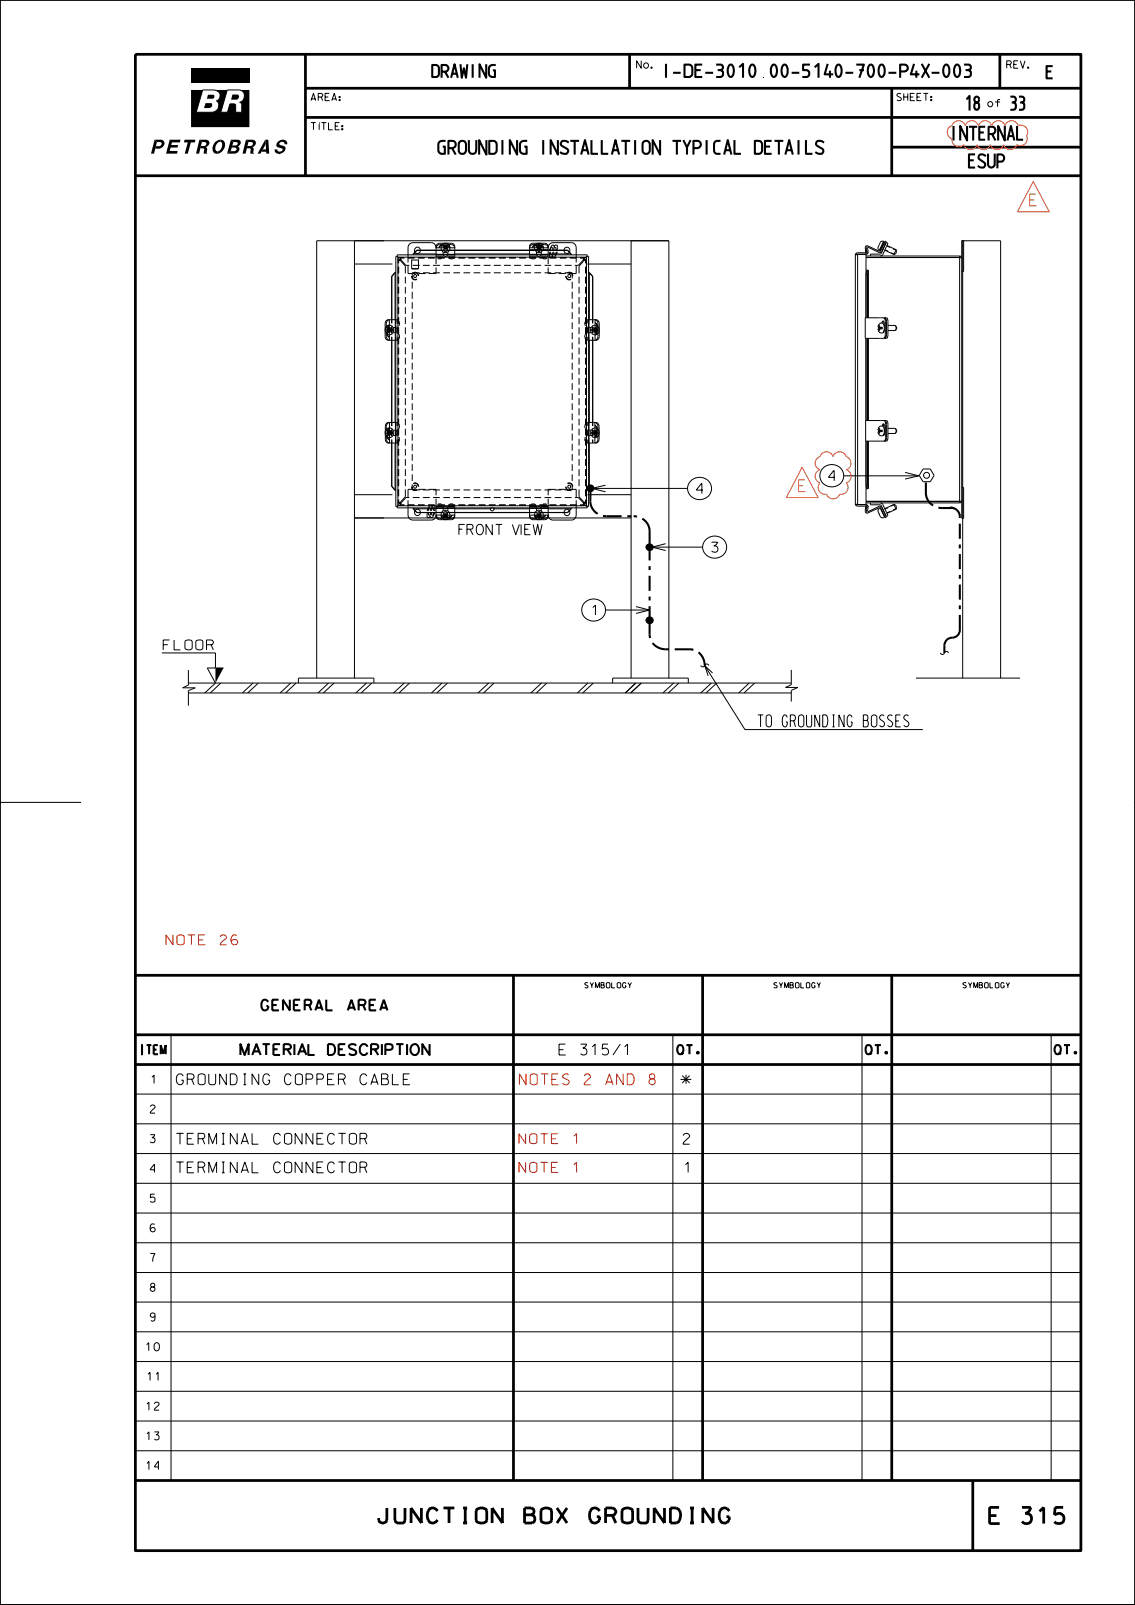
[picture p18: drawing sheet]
<svg xmlns="http://www.w3.org/2000/svg" width="210mm" height="297mm" viewBox="0 0 210 297" stroke-linecap="round" stroke-linejoin="round" font-family="sans-serif">
<defs><g id="words">
<text font-size="3" x="183.1" y="281.9">E 315</text>
<text font-size="2.8" x="70.1" y="281.8">JUNCTION BOX GROUNDING</text>
<g font-size="2.7">
<text x="178.6" y="20.4">18</text>
<text x="186.9" y="20.4">33</text>
<text x="81" y="28.6">GROUNDING INSTALLATION TYPICAL DETAILS</text>
<text x="175.8" y="26">INTERNAL</text>
<text x="179.2" y="31.1">ESUP</text>
</g>
<text font-size="2.6" x="122.5" y="14.4">I-DE-3010.00-5140-700-P4X-003</text>
<g font-size="2.5">
<text x="79.8" y="14.4">DRAWING</text>
<text x="193.5" y="14.6">E</text>
</g>
<g font-size="2.2" fill="#ff7f00">
<text x="190.5" y="38.1">E</text>
<text x="147.7" y="91">E</text>
</g>
<text font-size="2.2" x="140.2" y="134.5">TO GROUNDING BOSSES</text>
<g font-size="2">
<text x="48.4" y="187">GENERAL AREA</text>
<text x="44.5" y="195.2">MATERIAL DESCRIPTION</text>
<text x="103.4" y="195.2">E 315/1</text>
<text x="32.6" y="200.7">GROUNDING COPPER CABLE</text>
<text x="126.1" y="200.7">*</text>
<text x="32.6" y="211.7">TERMINAL CONNECTOR</text>
<text x="126.4" y="211.7">2</text>
<text x="32.6" y="217">TERMINAL CONNECTOR</text>
</g>
<text font-size="2" fill="#f00" x="96.1" y="200.7">NOTES 2 AND 8</text>
<g font-size="1.9">
<text x="153.3" y="89">4</text>
<text x="128.9" y="91.3">4</text>
<text x="84.9" y="98.9">FRONT VIEW</text>
<text x="131.7" y="102.2">3</text>
<text x="109.5" y="113.8">1</text>
<text x="30.2" y="120.3">FLOOR</text>
<text x="126.7" y="216.9">1</text>
</g>
<g font-size="1.9" fill="#f00">
<text x="30.7" y="174.8">NOTE 26</text>
<text x="96" y="211.6">NOTE 1</text>
<text x="96" y="216.9">NOTE 1</text>
</g>
<g font-size="1.7">
<text x="25.8" y="195.1">ITEM</text>
<text x="125.3" y="195.1">QT.</text>
<text x="160.1" y="195.1">QT.</text>
<text x="195.1" y="195.1">QT.</text>
</g>
<g font-size="1.5">
<text x="28" y="200.5">1</text>
<text x="27.8" y="206">2</text>
<text x="27.8" y="211.5">3</text>
<text x="27.8" y="217">4</text>
<text x="27.8" y="228">6</text>
<text x="27.8" y="222.5">5</text>
<text x="27.8" y="233.5">7</text>
<text x="27.8" y="239">8</text>
<text x="27.8" y="244.5">9</text>
<text x="27" y="250">10</text>
<text x="27.3" y="255.5">11</text>
<text x="27.1" y="261">12</text>
<text x="27.1" y="266.5">13</text>
<text x="27.1" y="271.9">14</text>
</g>
<g font-size="1.3">
<text x="117.8" y="12.6">No.</text>
<text x="186.3" y="12.6">REV.</text>
<text x="57.5" y="18.6">AREA:</text>
<text x="165.9" y="18.6">SHEET:</text>
<text x="182.8" y="19.8">of</text>
<text x="57.5" y="24">TÍTLE:</text>
</g>
<g font-size="1">
<text x="108.2" y="182.8">SYMBOLOGY</text>
<text x="143.2" y="182.8">SYMBOLOGY</text>
<text x="178.2" y="182.8">SYMBOLOGY</text>
</g>
</g></defs>
<g fill="none" stroke="#000" stroke-width=".19">
<path d="M0 0h210v297h-210zM0 0h210v296.9h-210zM37.5 16.6h2.1a1.04 1.04 0 0 1 1.1 .9 1.04 1.04 0 0 1-.7 1.2 1.2 1.2 0 0 1 .4 1.3 1.2 1.2 0 0 1-1.2 .8h-2.9zM39.6 16.6h.1M43.4 19.2h.1M43.6 19.5h.1M44.3 16.6h.1M44.3 16.6a1.19 1.19 0 0 1 .9 1.2 1.19 1.19 0 0 1-.9 1.1l.4 .4M44.3 16.6h-2.2l-1.2 4.2h1.2l.4-1.6 1 .1 .1 1.5h1.1v-1.5M44.7 19.3h.1M39.2 20.8h.1M65.6 44.6v80.9"/>
<path d="M65.6 48.9h7M72 59.2v3.8M72.1 59.2a.67 .67 0 0 0-.6 .7v.8M72.5 51.1h.1M72.5 51.1v8.7M73 50.5l-.5 .6M73 50.5h.1M73.1 50.5v8.7M73.1 50.5l-.6 .6M73.1 50.4l-.1 .1M73.1 59.2v3.8M73.2 50.3l-.1 .2"/>
<path d="M73.2 50.3h.1M73.4 47.4l.2 .2M73.5 47.3l.1 .3M73.5 47.4h-.3v46.3h.3M73.5 47.4v-.2h35.2v.2M73.5 59.2v.6M73.5 47.4l.1 .2M73.6 47.6h34.9M73.6 47.6h.1M73.6 47.6v46M73.7 47.7h1.1M73.8 48.1l.4 .2"/>
<path d="M73.8 59.2h-1.9a.68 .68 0 0 0-.6 .7v2.4a.67 .67 0 0 0 .6 .7h1.9M73.8 48h.3M73.8 59.5l.1 .5-.1 .3M73.8 48v.7M73.8 49.4v1.2M73.8 51.2v1.3M73.8 53.1v1.2M73.8 55v1.2M73.8 56.8v1.3M73.8 58.7v1.3M74 48.1l.2 .2M74 48l.2 .2z"/>
<path d="M74.1 48l.2 .2M74.1 48v-.2l.2 .4M74.2 48.3l.8 .9v1.4M74.3 48.2l.8 .9h.6M74.8 47.8h-.8v.3M75 51.2v1.3M75 53.1v1.2M75 55v1.2M75 56.8v1.3M75 58.7v1.3M75.5 47.8h1.2M75.5 47.7h1.2"/>
<path d="M75.5 49.2v1.4h1.3M76.2 51.1a.63 .63 0 0 0 .3 .6 .63 .63 0 0 0 .7 0M76.2 49.7h1.2M76.2 48.1v1.6M76.2 48.1h1.2M76.2 51.1a.59 .59 0 0 0 .3 .5 .59 .59 0 0 0 .6 0M76.2 48v.1M76.3 52.1v1.3M76.3 54v1.3M76.3 55.9v1.2M76.3 57.8v1.2M76.3 59.7v1.2"/>
<path d="M76.4 49.1h1.2M76.5 50.5a.64 .64 0 0 1 .9 .6M76.5 47h.1M76.5 47h4.2M76.5 47l-.1 .1M76.5 47l-.1 .2M76.5 50.5a.57 .57 0 0 1 .9 .6M77.1 46.4l-.6 .6M77.1 46.3l-.6 .7M77.1 46.3h5M77.1 46.4h5M77.1 46.3v.1"/>
<path d="M77.3 47.8h1.3M77.3 47.7h1.3M77.4 48v.1M77.4 48.1v1.6M77.5 50.6h1.2M77.6 50.5h-1.3v1M77.8 46.3h.1M78.2 49.1h1.3M78.2 50.5h1.3M79.2 47.8h1.2M79.2 47.7h1.2M80.1 49.1h1.3"/>
<path d="M80.1 50.5h1.3M80.7 49.5v1.1h-1.4M80.7 47.1h1.4M80.7 47.1h3.4M80.7 47.4h1.4M81 47.8h.1M81.1 47.8h1.2M81.1 47.7h1.2M81.5 45.4h1.2l.3 .1 .1 .4-.1-.3-.3-.1h-1.2l-.3 .4zM81.7 47.8l-.2 .1-.5-.1M82 46.6l.1 .7 .3 .2 .3-.2 .2-.7M82 45.7h.3"/>
<path d="M82 49.1h1.3M82 50.5h1.3M82.1 46.2l.3-.3 .4 .3M82.1 45.3h-.7a.66 .66 0 0 0-.7 .6M82.2 45.7v.1M82.2 45.8l.1 .1M82.2 45.5h-.2v.3h.3v-.3M82.2 45.5v.1M82.3 45h.2M82.3 45a.87 .87 0 0 0-.8 .9 .87 .87 0 0 0 .9 .9 .87 .87 0 0 0 .9-.9M82.3 45.9v.2M82.3 45v.6"/>
<path d="M82.3 45.9v.7M82.3 45.5h-.1M82.3 46.1h.1M82.3 45.6l-.1 .1M82.3 45.5h.1M82.3 46.6h.2M82.3 45.5h.2M82.3 45.6h.2M82.5 45.5v.3h.4v-.3h-.3M82.5 45.6l.1 .1M82.5 45.9v.2h-.2M82.5 45a.82 .82 0 0 1 .8 .9"/>
<path d="M82.5 45v.6M82.5 45.9v.7M82.5 45.5h.1M82.6 45.8a.36 .36 0 0 1 0 .6 .36 .36 0 0 1-.5-.3M82.6 45.5v.1M82.6 45.8v.1M82.7 45.7v.1M82.7 45.3h.8a.6 .6 0 0 1 .6 .6M82.7 47.1h1.4M82.7 46.3h16.7M82.7 46.4h16.7M82.7 47.4h1.4"/>
<path d="M82.9 45.7h-.4M82.9 47.8h1.3M82.9 47.7h1.3M83.1 47.8l.3 .1 .5-.1M83.3 45.8v.1M83.9 49.1h1.2M83.9 50.5h1.2M84.1 45.9h-3.4a.91 .91 0 0 0-.9-1h-3.4a.91 .91 0 0 0-.9 1v2.7M84.1 47.8v-2.2a.63 .63 0 0 0-.6-.6h-2.1a.66 .66 0 0 0-.7 .6v3.3M84.1 47h13.9M84.8 47.8h1.3M84.8 47.7h1.3"/>
<path d="M85.8 49.1h1.2M85.8 50.5h1.2M86.7 47.8h1.2M86.7 47.7h1.2M87.6 49.1h1.3M87.6 50.5h1.3M88.6 47.8h1.2M88.6 47.7h1.2M89.5 49.1h1.3M89.5 50.5h1.3M90.5 47.8h1.2M90.5 47.7h1.2"/>
<path d="M91.4 49.1h1.2M91.4 50.5h1.2M92.3 47.8h1.3M92.3 47.7h1.3M93.2 49.1h1.3M93.2 50.5h1.3M94.2 47.8h1.2M94.2 47.7h1.2M95.1 49.1h1.3M95.1 50.5h1.3M96.1 47.8h1.2M96.1 47.7h1.2"/>
<path d="M97 49.1h1.2M97 50.5h1.2M97.9 47.8h1.3M97.9 47.7h1.3M98 45.9h3.4a.91 .91 0 0 1 .9-1h3.5a.91 .91 0 0 1 .8 1v2.7M98 47.8v-2.2a.66 .66 0 0 1 .6-.6h2.2a.63 .63 0 0 1 .6 .6v3.3M98 47.1h1.4M98 46.2h3.4M98 47.1h3.4M98 47.4h1.4M98.9 49.1h1.2M98.9 50.5h1.2"/>
<path d="M99 45.4l-.4 .2-.1 .3 .3-.4h1.2l.3 .1 .1 .3M99 45.4h.1M99 45.4h1l.3 .1 .2 .4M99 47.8l-.2 .1-.5-.1M99.3 46.6l.1 .7 .3 .2 .3-.2 .2-.7M99.3 45.7h.3M99.3 46.2l.4-.3 .4 .3M99.4 45.3h-.8a.66 .66 0 0 0-.6 .6M99.4 45.7v.1M99.5 45.8l.1 .1M99.6 45.3l-.3 .2M99.6 45a.87 .87 0 0 0-.8 .9 .87 .87 0 0 0 .9 .9 .87 .87 0 0 0 .8-.9"/>
<path d="M99.6 45l-.1 .6v-.1M99.6 45.9v.7M99.6 45.9v.2M99.6 45h.1M99.6 45.5h-.1M99.6 46.1h.1M99.6 45h.2M99.6 45.6l-.1 .1M99.6 45.5h.1M99.6 45v.8h-.3v-.3h.2M99.6 45.5h.2M99.6 46.1h.2"/>
<path d="M99.6 45.6h.2M99.8 45v.8h.4v-.3h-.3M99.8 45.9v.7h-.2M99.8 45.9h.1M99.8 45h.1M99.8 47.8h1.3M99.8 47.7h1.3M99.8 45.6l.1 .1M99.8 45.3l.3 .2M99.8 45a.82 .82 0 0 1 .7 .9M99.8 45.5h.1M99.9 45.8a.36 .36 0 0 1 0 .6 .36 .36 0 0 1-.6-.3"/>
<path d="M99.9 45.8l-.1 .1M99.9 45.5v.1h-.1M100 45.7v.1M100 45.3h.8a.6 .6 0 0 1 .6 .6M100 47.1h1.4M100 46.3h5M100 46.4h5M100 47.4h1.4M100.2 45.7h-.4M100.4 47.8h.1M100.4 47.8l.5 .1 .2-.1M100.5 45.8v.1"/>
<path d="M100.8 49.1h1.2M100.8 50.5h1.2M101.2 47.8h.1M101.4 47h4.2M101.4 49.5v1.1h1.4M101.7 47.8h1.2M101.7 47.7h1.2M101.7 46.7h.2v.4h.4v-.4h.2v.4h.4v-.4h.2l-.4 .9h-.5v-.4l-.1 .4h-.4zM102.1 45.4h.4v.3l.2-.3h.4v.8h-.2v-.4h-.4v.4h-.2v-.4h-.4v.4h-.2zM102.6 49.1h1.3M102.6 50.5h1.3M103.4 50.6h1.3"/>
<path d="M103.6 47.8h1.2M103.6 47.7h1.2M104.5 49.1h1.3M104.5 50.5h1.4v1M104.7 51.1a.63 .63 0 0 0 .3 .6 .63 .63 0 0 0 .7 0M104.7 51.1a.59 .59 0 0 0 .3 .5 .59 .59 0 0 0 .6 0M105 50.5a.65 .65 0 0 1 1 .6M105 50.5a.58 .58 0 0 1 .9 .6M105 46.3v.1M105 46.4l.6 .6M105 46.3l.6 .7M105.4 47.8h1.3"/>
<path d="M105.4 47.7h1.3M105.6 47h.1M105.6 47l.2 .2M105.9 52.1v1.3M105.9 54v1.3M105.9 55.9v1.2M105.9 57.8v1.2M105.9 59.7v1.2M106.6 49.2v1.4h-1.3M107.1 51.2v1.3M107.1 53.1v1.2M107.1 55v1.2"/>
<path d="M107.1 56.8v1.3M107.1 58.7v1.3M107.3 47.8h.8v.3M107.3 47.7h1.1v1M107.9 48.2l-.9 .9h-.6M108 48.3l-.9 .9v1.4M108.1 48l-.1-.2-.1 .4M108.1 48l-.2 .2M108.1 48l.2 .1M108.1 48l-.1 .2zM108.1 48.1l-.1 .2M108.3 59.2h2a.68 .68 0 0 1 .6 .7v2.4a.67 .67 0 0 1-.6 .7h-2"/>
<path d="M108.3 48.1l-.3 .2M108.3 59.5l-.1 .5 .2 .3M108.3 48v.7M108.3 49.4v1.2M108.3 51.2v1.3M108.3 53.1v1.2M108.3 55v1.2M108.3 56.8v1.3M108.3 58.7v1.3M108.3 59.5h.1M108.4 49.4v1.2M108.4 51.2v1.3"/>
<path d="M108.4 53.1v1.2M108.4 55v1.2M108.4 56.8v1.3M108.4 58.7v1.3M108.5 47.6v46M108.7 47.3l-.2 .3M108.7 47.4h.2v46.3h-.2M108.7 59.2v.6M108.7 47.4l-.2 .2M108.7 48.9h8.1M108.9 50.3l.1 .2M109 59.2v3.8"/>
<path d="M109 50.4l.1 .1M109 50.5h.1M109 50.5l.6 .6M109 50.5v8.7M109.1 50.5l.6 .6M109.6 51.1v8.7M109.6 51.1h.1M109.7 51.1v8.7M110.1 59.8l.4 .2v.3v1.1l-.1 .3-.3 .2 .2-.2a2.3 2.3 0 0 0 0-1.8zM116.8 44.6v80.9M158.3 47.2h.1M158.3 47.2v46"/>
<path d="M158.3 47v.2M158.3 47l.2 .1M158.7 47.1v46.3M158.7 47.1h.1M160.1 58.8h3.9l.2 .1 .1 .6v2.4l-.1 .6-.2 .1h-3.9zM160.2 46.8h-1.5l-.4 .2M160.2 47.7h17.4M160.2 47.4h17.4M160.2 50l.4 .1M160.2 46.8v12M160.3 46.7l.2 .2M160.3 50l.1 .1"/>
<path d="M160.3 46.7l-.1 .1M160.4 46.6l-.1 .1M160.4 50.1l-.2 .7h.3M160.4 50.1h.2M160.5 50.8v8M160.5 46.9l-.3 .2h-1.9v.1M160.6 50.1v8.7M160.6 50.1l-.1 .7M160.6 46.6l-.1-.7-.3 .1 .2 .6M160.6 46.6h-.2M160.6 46.6l-.1 .3M160.7 50.1v8.7"/>
<path d="M161 47.4v-.4h2l1-2.1 .3 .1-1 2.1-.4 .3M162.6 46.2h.1M162.6 46.2l.1 .1M162.6 45.4h.1M162.7 59.9l.6-.1 .3 .4-.1 1.1-.2 .3h-.5l-.2-.3-.1-.4 .8-.1v-.2h-.8zM162.7 46.3l.1 .1M162.7 45.2h.1M162.7 45.2l-.3 .7 .1 .3M163.1 46h.1M163.1 45.9l.1 .1M163.2 59.8l.2-.4a1.02 1.02 0 0 1 .2 1M163.3 44.6a.57 .57 0 0 0-.6 .6"/>
<path d="M163.3 44.6l.2 .1M163.3 44.6h.1M163.3 46.1h.1M163.4 46v.1M163.4 45.2l.1 .1M163.5 58.8l.1 .1 .2 .6v2.4v.4l-.3 .3M163.5 45.3l-.6 1.2-2.4-1a.33 .33 0 0 0-.4 .3l.1 .9h.2M163.5 45.3l.3-.7 .2 .1-.9 1.9-.3 .2-2.3-1.1h-.2v.3M163.5 59.4l-.1 .5M163.5 45.3l.3 .1M163.5 45.2h.1M163.5 44.7h.1"/>
<path d="M163.5 44.7l-.8 1.6M163.6 44.7l-.8 1.7M163.7 58.8l.1 .1 .2 .6v2.4v.4l-.3 .3 .2-.3 .1-.4v-2.4l-.1-.3zM163.7 46.3l1.7 .8M163.7 46.2l.6 .3M163.7 45.3h.1M164.1 45.5l.6 .3M164.1 45.4l1.7 .8M164.9 46.8l.6 .3M165.2 46.1l.6 .2M165.8 46.2l.1 .3-.2 .5-.3 .1M165.8 46.2l-.4 .9"/>
<path d="M171.5 47.7h.1M172.8 47.7h.1M177.6 47.4v45.7M177.6 47.4l.3 .2v.2l-.3-.1M177.6 47.7h.1M177.9 45.5h.4M177.9 50.2h.4v-5.7h-.4v51.4h.4v-5.7h-.4M71.3 60.9a.81 .81 0 0 1 1.2-.6l.3 .6a.93 .93 0 0 1-.7 1.1M71.3 60.9h.5M71.3 79.9h.5M71.3 60.9v.3M71.3 61.2a.9 .9 0 0 0 .7 .8"/>
<path d="M71.3 79.9v.3M71.3 61.2h.5M71.3 79.9a.8 .8 0 0 1 1.2-.6l.3 .6a.93 .93 0 0 1-.7 1.1M71.5 61.4v.9a.67 .67 0 0 0 .6 .7M71.5 79.8v-.9a.67 .67 0 0 1 .6-.7v3.8a.67 .67 0 0 1-.6-.7v-.9M71.7 61.8v-1l.1-.4 .2-.1-.3 .1a2.01 2.01 0 0 0 .1 1.9l.2 .1-.3-.5M71.7 61.2l.1 .1M71.8 61.2h.1M71.8 61.2h.2M71.8 61.3h.1M71.8 60.9h-.1M71.8 79.9h-.1"/>
<path d="M71.8 61.2l.1 .1M71.8 61.3v.3h.2M71.8 60.9h.1M71.8 79.9v-.3h.2v.4h-.2M71.8 79.9h.1M71.8 61v.2M71.9 60.9l-.1 .1M71.9 79.9l-.1 .1M71.9 60.6v.3M71.9 61.3v.3M71.9 79.6v.3M71.9 61.2l.1 .1"/>
<path d="M72 60.6h-.2v.3M72 60.8l-.1 .2M72 61h-.2v.2M72 79.8l-.1 .2M72.1 80h.1M72.1 60.9l-.1-.1a.39 .39 0 0 1 .6 .1 .39 .39 0 0 1-.3 .6M72.1 60.9h.6M72.1 61.2h.6M72.1 61.2l-.1 .1M72.1 60.9l.1 .1v.2M72.1 79.9h.6M72.1 79.9l-.1-.1a.39 .39 0 0 1 .6 .2 .39 .39 0 0 1-.3 .5"/>
<path d="M72.2 61.2h.1M72.2 61.2h-.1M72.4 60.7l-.3 .4 .3 .4M72.4 79.7l-.3 .4v.3l.3 .1M72.5 60.4v1.3M72.5 62.3v16.5M72.5 79.5v1.2M72.7 61v.2M72.7 80v.2M72.7 60.6l.7 .1 .1 .4-.1 .3-.7 .2M72.7 79.6l.7 .2 .1 .3-.1 .3-.7 .2M73.1 63v15.2"/>
<path d="M73.2 78.2v3.8M73.5 60.4v1.3M73.5 62.3v.7M73.5 78.2v.6M73.5 79.5v1.2M73.8 78.2h-1.9a.66 .66 0 0 0-.6 .7v2.4a.65 .65 0 0 0 .6 .7h1.9M73.8 60.6v1.3l.1 .3-.1 .5M73.8 78.5l.1 .5-.1 .3M73.8 62.4v1.3M73.8 64.3v1.3M73.8 66.2v1.2M73.8 68.1v1.2"/>
<path d="M73.8 70v1.2M73.8 71.8v1.3M73.8 73.7v1.3M73.8 75.6v1.2M73.8 77.5v1.2M73.8 79.3v1.3M75 60.6v1.2M75 62.4v1.3M75 64.3v1.3M75 66.2v1.2M75 68.1v1.2M75 70v1.2"/>
<path d="M75 71.8v1.3M75 73.7v1.3M75 75.6v1.2M75 77.5v1.2M75 79.3v1.3M76.3 61.5v1.3M76.3 63.4v1.2M76.3 65.3v1.2M76.3 67.1v1.3M76.3 69v1.3M76.3 70.9v1.2M76.3 72.8v1.2"/>
<path d="M76.3 74.6v1.3M76.3 76.5v1.2M76.3 78.4v1.3M105.9 61.5v1.3M105.9 63.4v1.2M105.9 65.3v1.2M105.9 67.1v1.3M105.9 69v1.3M105.9 70.9v1.2M105.9 72.8v1.2M105.9 74.6v1.3M105.9 76.5v1.2"/>
<path d="M105.9 78.4v1.3M107.1 60.6v1.2M107.1 62.4v1.3M107.1 64.3v1.3M107.1 66.2v1.2M107.1 68.1v1.2M107.1 70v1.2M107.1 71.8v1.3M107.1 73.7v1.3M107.1 75.6v1.2M107.1 77.5v1.2M107.1 79.3v1.3"/>
<path d="M108.3 78.2h1.9a.68 .68 0 0 1 .6 .7v2.4a.67 .67 0 0 1-.6 .7h-1.9M108.3 60.6v1.3l-.1 .3 .1 .5M108.3 78.5l-.1 .3 .2 .5-.1 1.3M108.3 62.4v1.3M108.3 64.3v1.3M108.3 66.2v1.2M108.3 68.1v1.2M108.3 70v1.2M108.3 71.8v1.3M108.3 73.7v1.3M108.3 75.6v1.2M108.3 77.5v1.2"/>
<path d="M108.3 78.5h.1M108.4 60.6v1.2M108.4 62.4v1.3M108.4 64.3v1.3M108.4 66.2v1.2M108.4 68.1v1.2M108.4 70v1.2M108.4 71.8v1.3M108.4 73.7v1.3M108.4 75.6v1.2M108.4 77.5v1.2M108.4 79.3v1.3"/>
<path d="M108.7 60.4v1.3M108.7 62.3v.7M108.7 78.2v.6M108.7 79.5v1.2M109 78.2v3.8M109 63v15.2M109.4 60.6l-.7 .1-.1 .4 .1 .3 .7 .2M109.4 79.6l-.7 .2-.1 .3 .1 .3 .7 .2M109.4 61v.2M109.5 61.2h.6v.1M109.6 60.9v-.1a.29 .29 0 0 1 .5 0l.1 .4-.3 .3M109.6 79.9v-.1a.29 .29 0 0 1 .5 0l.1 .4-.3 .3"/>
<path d="M109.6 60.4v1.3M109.6 62.3v16.5M109.6 79.5v1.2M109.7 60.4v1.3M109.7 62.3v16.5M109.7 79.5v1.2M109.8 60.7l.3 .4-.3 .4M109.8 79.7l.3 .4-.1 .3-.2 .1M109.9 61h.1M109.9 80h.1M110.1 80h.1M110.1 62h.1"/>
<path d="M110.1 78.8h.2a1.92 1.92 0 0 1 0 1.9l-.2 .2 .2-.2a1.93 1.93 0 0 0-.1-1.8zM110.1 61h-.2v.2h.2M110.1 60.8h.1M110.1 79.8h.1M110.1 79.9v.1h-.6M110.1 60.9h-.6M110.1 61.3h.1M110.2 61.2v.4M110.2 60.6v.4M110.2 79.6v.4M110.2 60.9v.4M110.2 79.9v.4l-.7-.1"/>
<path d="M110.3 61.3h.1M110.3 60.9h.1M110.3 79.9h.1M110.3 61.2h.5M110.3 60.9v-.3h-.2v.4h.3M110.3 79.9v-.3h-.2v.4h.3M110.3 79.9l.1 .1M110.3 60.9h.5v.3M110.3 80h.5M110.4 61h.1M110.4 61v.2h-.3v.4h.2v-.3M110.4 61.2l-.1 .1"/>
<path d="M110.6 60.7v-.8a.7 .7 0 0 0-.5-.7v3.8a.68 .68 0 0 0 .5-.7v-.9M110.6 79.8v-.9a.68 .68 0 0 0-.5-.7v3.8a.68 .68 0 0 0 .5-.7v-.9M110.8 61.2a.8 .8 0 0 1-.7 .8M110.8 61a.8 .8 0 0 0-1-.7 .8 .8 0 0 0-.4 1.2l.2 .3 .5 .2M110.8 80a.8 .8 0 0 0-1-.7 .8 .8 0 0 0-.4 1.2l.2 .4 .5 .1a.83 .83 0 0 0 .7-.8M110.8 80v.2M160.2 77.8h3.8l.2 .1 .1 .7v2.3l-.1 .6-.2 .1h-3.8zM160.2 62.6v15.2M160.5 62.6v15.2M160.6 62.6v15.2M160.7 62.6v15.2M162.6 60.6v.2"/>
<path d="M162.6 79.7v.1M162.6 60.9h.1M162.6 79.9v.1M162.6 80h.1M162.6 60.5v.1M162.6 79.5v.1M162.6 60.9v.3h.1v-.3M162.6 80v.2h.1v-.2M162.6 60.5v-.3h.1v.3M162.6 60.5h.1M162.6 79.5h.1M162.7 79l.2-.2h.4l.2 .4 .1 .8-.3 .6h-.5l-.3-.3v-.4l.8-.1v-.2h-.8z"/>
<path d="M162.7 79.5v-.2h-.1v.2M162.7 60.5l.1 .1M162.7 79.5l.1 .1M162.8 60.9h-.1M162.8 79.9l-.1 .1M162.8 60.6h.1M162.8 79.7h.1M162.8 60.6h.3M162.8 79.7h.3M162.9 60.6h.1M162.9 60.8v.1M162.9 79.6v.1"/>
<path d="M162.9 79.8v.1M162.9 60.6v.2M162.9 79.7v.1M163 60.6h.1M163 60.8v.1M163 79.6v.1M163 79.8v.1M163.1 60.6h.1M163.1 79.7h.1M163.1 60.6v.2h-.3v-.2M163.1 79.7v.1h-.3v-.1M163.2 78.8l.2-.3 .1-.1 .2 .3a2.92 2.92 0 0 1-.2 1.8h-.1"/>
<path d="M163.5 77.8l.3 .4 .1 .4v2.3l-.2 .6-.2 .1M163.5 78.5l-.1 .4M163.6 61.2h.1M163.6 60.2h.1M163.6 61l-.2 .5M163.7 62.6h.1M163.8 77.8l.2 .4v.4v2.3v.4l-.2 .3M164.3 60.2h1.3l.2 .5-.2 .5h-1.3M164.3 79.3h1.3l.2 .4-.2 .5h-1.3M165.7 60.3l.2 .4-.2 .4M165.7 79.3l.2 .4-.2 .4M65.6 95.8h51.2"/>
<path d="M65.6 91.5h7M71.3 80.2a.9 .9 0 0 0 .7 .8M71.3 80.2h.5M71.7 80.2l.1 .1M71.7 80.9v-1.1l.1-.4 .3-.1-.3 .1a2.01 2.01 0 0 0 .1 1.9l.2 .1-.4-.5M71.8 80.2h.1M71.8 80.2h.2v.4h-.2v-.3M71.8 80.3h.1M71.8 80.2l.1 .4M71.8 80v.2M71.9 80.2v.2l.2-.2M72.1 80.2h.1"/>
<path d="M72.1 80h.1v.2M72.1 80.2h.6M72.2 80.2h.1M72.5 81.3v8.7M72.5 90h.1M72.5 90l.5 .7M72.5 90l.6 .7M73 90.7h.1M73.1 82v8.7M73.1 90.7l.1 .1M73.2 90.8h.1M73.5 93.7v.3h35.2v-.3"/>
<path d="M73.5 81.3v.7M73.6 93.6l-.1 .1M73.6 93.6h34.9M73.6 93.6h.1M73.6 93.6l-.2 .1M73.6 93.6l-.1 .2M73.7 93.5h1.1M73.8 93.1h.3M73.8 80.9l.1 .6-.1 .2M73.8 81.2v1.2M73.8 83.1v1.2M73.8 84.9v1.3"/>
<path d="M73.8 86.8v1.3M73.8 88.7v1.3M73.8 90.6v1.2M73.8 92.5v.6M74 93.1v.3h.8M74 93.1l.2-.1zM74.2 92.9l-.2 .2M74.2 92.9l-.4 .2M74.3 93l-.2 .1M74.3 93l-.2 .4v-.3M75 90.6v1.3l-.8 1M75 81.2v1.2"/>
<path d="M75 83.1v1.2M75 84.9v1.3M75 86.8v1.3M75 88.7v1.3M75.5 93.4h1.2M75.5 93.5h1.2M75.5 92.6v2.7a.91 .91 0 0 0 .9 .9h3.4a.91 .91 0 0 0 .9-.9 .66 .66 0 0 0 .7 .6h.7M75.7 92.1h-.6l-.8 .9M76.2 90.1a.63 .63 0 0 0 .3 .6 .63 .63 0 0 0 .7 0M76.2 90.1a.59 .59 0 0 0 .3 .5 .59 .59 0 0 0 .6 0M76.3 89.6v1.1h1.3M76.3 80.3v1.2"/>
<path d="M76.3 82.1v1.3M76.3 84v1.3M76.3 85.9v1.2M76.3 87.8v1.2M76.4 94l.1 .2M76.4 92.1h1.2M76.5 94.1v.1M76.5 89.5a.64 .64 0 0 1 .9 .6M76.5 94.2h.1M76.5 94.2h4.2M76.5 89.5a.57 .57 0 0 1 .9 .6M76.5 94.2l.6 .7"/>
<path d="M76.5 94.2l.6 .6M76.8 90.6h-1.3v1.4M77.1 94.8h5M77.1 94.9h5M77.1 94.8v.1M77.3 93.4h1.3M77.3 93.5h1.3M77.5 90.6h1.2M78.2 92.1h1.3M78.2 90.7h1.3M79 94.9h.3v.4h.3v-.4h.3v.4h.3v-.4h.3l-.5 .9h-.4v-.3l-.2 .3h-.4zM79.2 93.4h1.2"/>
<path d="M79.2 93.5h1.2M79.3 90.6h1.4v1M79.9 93.6v.3l.2-.3M80.1 92.1h1.3M80.1 90.7h1.3M80.5 93.6v.9h-.3v-.5h-.3v.5h-.3v-.5h-.3v.5h-.3l.5-.9M80.7 92.3v3.2a.67 .67 0 0 0 .7 .7h2.1a.64 .64 0 0 0 .6-.7v-2.1M80.7 93.7h1.4M80.7 95.3h3.4M80.7 94.1h3.4M81 93.4h.1M81.1 93.4h1.2"/>
<path d="M81.1 93.5h1.2M81.7 93.4h.1M81.7 93.4l-.3-.2-.4 .2M82 95.4v.2h.2M82 92.1h1.3M82 90.7h1.3M82.1 95l.3 .3 .4-.3M82.2 95.4v.1M82.2 95.5v.1M82.2 95.6l.1 .1M82.2 95.5l.1 .1M82.3 95.3l-.1 .1"/>
<path d="M82.3 96.2h.2M82.3 94.6v.7M82.3 95.6v.6M82.3 94.6h.2M82.3 95.4v.2h.2M82.3 95.5h.2M82.3 95.5h-.3M82.5 95.1h.1M82.5 95.6l.1-.1v.1M82.5 95.6h.1M82.5 95.5h.4M82.5 95.1h-.2v.2"/>
<path d="M82.5 95.1v.2M82.5 95.4v.2M82.5 94.6v.7M82.5 95.6v.6M82.5 95.3l.1 .1M82.6 94.8a.36 .36 0 0 1 0 .6 .36 .36 0 0 1-.5-.4M82.6 95.6l-.1 .1M82.7 95.4v.1M82.7 93.7h1.4M82.7 94.8h16.7M82.7 94.9h16.7M82.9 94.5l-.2-.7-.3-.1-.3 .1-.1 .7"/>
<path d="M82.9 95.4v.2h-.3M82.9 93.4h1.3M82.9 93.5h1.3M83.1 95.7h-.9l-.5-.4 .1 .3 .4 .2 1.2-.1 .2-.4-.5 .4M83.3 95.3v-.1a.83 .83 0 0 0-1.1-.8 .87 .87 0 0 0-.6 .9 .87 .87 0 0 0 .7 .9M83.3 95.3a.91 .91 0 0 1-.8 .9M83.9 93.4l-.3-.2h-.3l-.2 .2M83.9 92.1h1.2M83.9 90.7h1.2M84.1 95.3a.6 .6 0 0 1-.6 .6h-.8M84.1 94.2h6.6M84.8 93.4h1.3"/>
<path d="M84.8 93.5h1.3M85.8 92.1h1.2M85.8 90.7h1.2M86.7 93.4h1.2M86.7 93.5h1.2M87.6 92.1h1.3M87.6 90.7h1.3M88.6 93.4h1.2M88.6 93.5h1.2M89.5 92.1h1.3M89.5 90.7h1.3M90.5 93.4h1.2"/>
<path d="M90.5 93.5h1.2M90.7 94.2l.3-.2 .4 .2M90.7 94.2l.2 .3a.34 .34 0 0 0 .4 0 .34 .34 0 0 0 .1-.3M90.7 94.1v.1M90.7 94.2h.1M91.4 92.1h1.2M91.4 90.7h1.2M91.4 94.2h.1M91.4 94.2h6.6M92.3 93.4h1.3M92.3 93.5h1.3M93.2 92.1h1.3"/>
<path d="M93.2 90.7h1.3M94.2 93.4h1.2M94.2 93.5h1.2M95.1 92.1h1.3M95.1 90.7h1.3M96.1 93.4h1.2M96.1 93.5h1.2M97 92.1h1.2M97 90.7h1.2M97.9 93.4h1.3M97.9 93.5h1.3M98 93.7h1.4"/>
<path d="M98 94.1h3.4M98 95.3a.66 .66 0 0 0 .6 .6h.8M98 95.3h3.4M98.2 93.4h.1M98.9 92.1h1.2M98.9 90.7h1.2M99 95.3l.4 .4h1l.2-.1 .3-.3-.2 .4-1.3 .1-.3-.2zM99 93.4h.1M99 93.4l-.3-.2-.5 .2M99.3 95.4v.2h.2M99.3 95l.4 .3 .4-.3M99.4 95.4v.1"/>
<path d="M99.5 95.6l.1 .1M99.6 96.2h.2M99.6 94.6v.7M99.6 95.6v.6M99.6 95.3l-.1 .1M99.6 94.6h.2v.7M99.6 95.4v.2h.2M99.6 95.5h.2M99.6 95.5h-.3M99.6 95.6l-.1-.1v.1M99.8 95.1h.1M99.8 96.2h.1"/>
<path d="M99.8 95.6l.1-.1v.1M99.8 95.6h.1M99.8 93.4h1.3M99.8 93.5h1.3M99.8 95.4v.8M99.8 95.1h-.2v.2M99.8 95.5h.4M99.8 95.3h.1M99.8 95.3l.1 .1M99.9 94.8a.36 .36 0 0 1 0 .6 .36 .36 0 0 1-.6-.4M99.9 95.6l-.1 .1M100 95.4v.1"/>
<path d="M100 93.7h1.4M100 94.8h5M100 94.9h5M100.2 94.5l-.2-.7-.3-.1-.3 .1-.1 .7M100.2 95.4v.2h-.3M100.4 93.4h.1M100.5 95.3v-.1a.83 .83 0 0 0-1-.8 .87 .87 0 0 0-.6 .9 .87 .87 0 0 0 .7 .9M100.5 95.3a.91 .91 0 0 1-.7 .9M100.8 92.1h1.2M100.8 90.7h1.2M101.1 93.4l-.2-.2-.5 .2M101.1 93.4h.1"/>
<path d="M101.4 92.3v3.2a.64 .64 0 0 1-.6 .7h-2.2a.67 .67 0 0 1-.6-.7v-2.1M101.4 94.2h4.2M101.7 93.4h1.2M101.7 93.5h1.2M102.6 92.1h1.3M102.6 90.7h1.3M102.8 90.6h-1.4v1M103.4 90.6h1.3M103.6 93.4h1.2M103.6 93.5h1.2M104.5 92.1h1.3M104.6 94.4a.54 .54 0 0 1 .8 .2 .54 .54 0 0 1-.4 .7 .54 .54 0 0 1-.6-.4z"/>
<path d="M104.7 90.1a.63 .63 0 0 0 .3 .6 .63 .63 0 0 0 .7 0M104.7 90.1a.59 .59 0 0 0 .3 .5 .59 .59 0 0 0 .6 0M105 89.5a.65 .65 0 0 1 1 .6M105 89.5a.58 .58 0 0 1 .9 .6M105 94.8v.1M105.3 90.6h1.3v1.4M105.4 93.4h1.3M105.4 93.5h1.3M105.6 94.2h.1M105.6 94.2l-.6 .7M105.6 94.2l-.6 .6M105.7 94.1l-.1 .1"/>
<path d="M105.8 94l-.2 .2M105.9 89.6v1.1h-1.4M105.9 80.3v1.2M105.9 82.1v1.3M105.9 84v1.3M105.9 85.9v1.2M105.9 87.8v1.2M106.4 92.1h.6l.9 .9M106.6 92.6v2.7a.91 .91 0 0 1-.8 .9h-3.5a.91 .91 0 0 1-.9-.9 .6 .6 0 0 1-.6 .6h-.8M107.1 90.6v1.3l.9 1M107.1 81.2v1.2M107.1 83.1v1.2"/>
<path d="M107.1 84.9v1.3M107.1 86.8v1.3M107.1 88.7v1.3M107.9 93l.2 .1M107.9 93l.2 .4v-.3M108 93l.1 .1zM108 92.9l.1 .2M108 92.9l.3 .2M108.1 93.1v.3h-.8M108.3 81.7h.1M108.3 80.9l-.1 .3 .1 .5M108.3 93.1h-.2"/>
<path d="M108.3 81.2v1.2M108.3 83.1v1.2M108.3 84.9v1.3M108.3 86.8v1.3M108.3 88.7v1.3M108.3 90.6v1.2M108.3 92.5v.6M108.4 92.5v1h-1.1M108.4 81.2v1.2M108.4 83.1v1.2M108.4 84.9v1.3M108.4 86.8v1.3"/>
<path d="M108.4 88.7v1.3M108.4 90.6v1.2M108.5 93.6l.2 .2M108.5 93.6l.2 .1M108.5 93.6h.1M108.7 81.3v.7M108.7 91.5h8.1M109 90.7h.1M109 90.7l-.1 .1M109 82v8.7M109.1 90.2h.2v.3h-.2zM109.1 90.3h.2v.1h-.2z"/>
<path d="M109.2 89.7v1.3M109.4 80v.2M109.5 90.4h17.7M109.6 81.3v.7M109.6 90l-.6 .7M109.7 81.3v.7M110.1 80.2h.1M110.1 80h-.2v.2h.2M110.2 80.2v.4M110.3 80.3h.1M110.3 80.2h.5M110.4 80h.1"/>
<path d="M110.4 80v.2h-.3v.4h.2v-.3M110.4 80.2l-.1 .1M110.9 80.2h.1M112 89.8l-2.5 .6 2.5 .6M127.9 88.9a2.13 2.13 0 0 1 3.1 .1 2.13 2.13 0 0 1-.3 3.1 2.12 2.12 0 0 1-2.9-.3 2.12 2.12 0 0 1 .1-2.9zM130.7 99.8a2.13 2.13 0 0 1 3-.1 2.13 2.13 0 0 1 .1 3 2.19 2.19 0 0 1-2.7 .3 2.19 2.19 0 0 1-.9-2.5zM152.3 86.6a2.13 2.13 0 0 1 3.2 0 2.13 2.13 0 0 1-.4 3.2 2.13 2.13 0 0 1-2.8-.4 2.13 2.13 0 0 1 0-2.8zM156.1 88h13.9M158.3 93.2v.2h1.9l.3 .1M158.3 93.2h.1M158.3 93.2v.3M158.3 93.5l.4 .2h1.5"/>
<path d="M158.5 93.4l-.2 .1M158.7 93.4h.1M160.2 92.8h17.4M160.2 93.1h17.4M160.2 93.7h.1M160.2 93.7l.2 .1h-.2l-.1 .8a.33 .33 0 0 0 .4 .3l2.4-1 .6 1.3M160.2 81.6v12.1M160.3 94.5v.2l.2 .1 2.3-1.1 .3 .2 .9 1.8-.2 .1-.3-.6M160.3 93.7l.1 .1M160.4 90.3l-.1 .1M160.4 93.8l-.2 .7h.3l.1-.6M160.4 93.8l.2 .1"/>
<path d="M160.4 90.3h.2M160.5 89.7h-.3l.2 .6M160.5 89.7l.1 .6M160.5 81.6v8.1M160.5 93.5l.1 .4M160.5 93.5l-.2 .2M160.6 81.6v8.7M160.6 90.3l-.4 .1M160.7 81.6v8.7M162.5 94.7v.1M162.5 94.4v-.1v.5M162.5 94.7h.1"/>
<path d="M162.5 94.8l.4 .9 .4 .1M162.6 94.2h.1M162.6 94.2l.3-.1 .7 1.5v.1l-.3 .1M162.6 95h.1M162.9 95.5h.1M162.9 93.1l.4 .2 1 2.1-.3 .2-1-2.2h-2v-.3M163.1 94.4h.1M163.2 94.5h-.1M163.3 95.8h.1M163.4 94.3h-.1M163.4 94.4h.1M163.4 95.2h.1"/>
<path d="M163.5 80.4v.1zM163.5 95.3h.1M163.8 95.1h-.1M163.8 95.1l-.1 .1M164.3 93.9l-.6 .3M164.7 94.6l-.6 .3M165.4 93.3l.4 .9M165.4 93.3l-1.7 .9M165.4 93.3l.3 .1 .2 .5-.1 .3M165.5 93.4l-.6 .3M165.8 94.2l-1.7 .8M165.8 94.1l-.6 .3"/>
<path d="M167.5 87.4l2.5 .6-2.5 .6M170.8 86.8h1.3l.7 1.2-.7 1.1h-1.3l-.7-1.1zM177.6 92.8h.1M177.6 92.8l.3-.2v.3l-.3 .2M108.3 111.4a2.13 2.13 0 0 1 3-.1 2.13 2.13 0 0 1 .1 3 2.13 2.13 0 0 1-3 .2 2.13 2.13 0 0 1-.1-3.1zM112 112.9h8.2M117.7 112.3l2.5 .6-2.5 .6M120 114.6h.4v.3h-.4zM120 114.6h.3v.2h-.3zM120.1 114.6h.2v.2h-.2zM120.1 101.1h.2v.3h-.2zM120.1 114.7h.2v.2h-.2z"/>
<path d="M120.1 101.2l.1 .1zM120.1 114.7l.1 .2zM120.1 114.7l.1 .1zM120.2 100.6v1.3M120.2 114.2v1.2M120.6 101.2h9.4M123.2 100.6l-2.5 .6 2.5 .7M30 120.8h9.9v2.8M34.9 126.4h111.5M34.9 124v2.8l-1.1 .5h2.3l-1.2 .5v2.8M34.9 128.2h111.5M40.9 126.4l-2 1.8"/>
<path d="M41.3 123.6h-3l1.6 2.8-2 1.8M46.8 126.4l-2 1.8M47.8 126.4l-2 1.8M53.8 126.4l-2 1.8M54.8 126.4l-2 1.8M55.2 126.4v-.9h14v.9M58.6 125.5v-80.9h65.2v80.9M60.8 126.4l-2 1.8M61.8 126.4l-2 1.8M67.8 126.4l-2 1.8M68.8 126.4l-2 1.8M74.8 126.4l-2 1.8"/>
<path d="M75.8 126.4l-2 1.8M81.8 126.4l-2 1.8M82.8 126.4l-2 1.8M90.4 126.4l-2 1.8M91.4 126.4l-1.9 1.8M100.2 126.4l-2 1.8M101.2 126.4l-2 1.8M108.8 126.4l-2 1.8M109.8 126.4l-2 1.8M113.3 126.4v-.9h14.1v.9M117.6 126.4l-1.9 1.8M117.7 126.4l-2 1.8"/>
<path d="M118.7 126.4l-2 1.8M124.6 126.4l-1.9 1.8M125.6 126.4l-2 1.8M129.6 123.2l.4 .2 .4-.2M130.4 123.2l.4-.3 .4 .3M130.4 123.2l7.4 11.8h32.9M131.6 126.4l-2 1.8M131.8 124.5l-1.4-1.3 .6 1.9M132.6 126.4l-2 1.8M138.6 126.4l-1.9 1.8M139.6 126.4l-1.9 1.8M146.4 126.7l-1.1 .5h2.3l-1.2 .6"/>
<path d="M146.4 124v2.7M146.4 127.8v2M169.5 125.5h19.2M174 120.8l.2 .3a.67 .67 0 0 0 .8-.5h.3l.2 .2M178.1 125.5v-80.9h7v80.9M0 148.5h15M209.9 148.5h.1M31.6 191.5v82.5M124.5 191.5v82.5M159.5 191.5v82.5M194.5 191.5v82.5M25 219h175"/>
<path d="M25 213.5h175M25 202.5h175M25 208h175M25 235.5h175M25 230h175M25 224.5h175M25 257.5h175M25 252h175M25 246.4h175M25 240.9h175M25 263h175M25 268.5h175"/>
<circle cx="76.8" cy="51.1" r=".28"/>
<circle cx="77.2" cy="46.3" r=".57"/>
<circle cx="104.9" cy="46.3" r=".56"/>
<circle cx="105.3" cy="51.1" r=".28"/>
<circle cx="76.8" cy="90.1" r=".28"/>
<circle cx="77.2" cy="94.8" r=".57"/>
<circle cx="105.3" cy="90.1" r=".28"/>
<circle cx="109.2" cy="90.3" r=".29"/>
<circle cx="109.2" cy="90.4" r=".42"/>
<circle cx="109.2" cy="90.4" r=".24"/>
<circle cx="109.2" cy="90.3" r=".37"/>
<circle cx="109.2" cy="90.4" r=".5"/>
<circle cx="109.3" cy="90.4" r=".64"/>
<circle cx="109.3" cy="90.3" r=".56"/>
<circle cx="171.4" cy="88" r=".54"/>
<circle cx="120.2" cy="101.2" r=".29"/>
<circle cx="120.2" cy="114.7" r=".29"/>
<circle cx="120.2" cy="114.8" r=".29"/>
<circle cx="120.2" cy="114.8" r=".36"/>
<circle cx="120.2" cy="114.7" r=".39"/>
<circle cx="120.2" cy="101.3" r=".56"/>
<circle cx="120.2" cy="101.3" r=".35"/>
<circle cx="120.2" cy="101.3" r=".42"/>
<circle cx="120.2" cy="101.3" r=".49"/>
<circle cx="120.2" cy="114.8" r=".42"/>
<circle cx="120.2" cy="114.7" r=".24"/>
<circle cx="120.2" cy="101.3" r=".24"/>
<circle cx="120.2" cy="114.8" r=".55"/>
<circle cx="120.2" cy="114.8" r=".48"/>
<circle cx="120.2" cy="114.7" r=".34"/>
<circle cx="120.2" cy="114.7" r=".44"/>
<circle cx="120.2" cy="114.8" r=".65"/>
<circle cx="120.2" cy="101.3" r=".65"/>
</g>
<g fill="#000">
<path d="M35.3 12.7h10.8v2.6h-10.8zM39.9 123.6h1.4l-1.4 2.8z"/>
<path d="M38 19.1l1.1-.1a.53 .53 0 0 1 .1 .6 .53 .53 0 0 1-.5 .4h-1z" fill-rule="evenodd"/>
<path d="M38.5 17.5h.9a.39 .39 0 0 1 .3 .4 .39 .39 0 0 1-.3 .4h-1.1z" fill-rule="evenodd"/>
<path d="M43 17.5h1a.53 .53 0 0 1 .2 .6 .53 .53 0 0 1-.5 .3h-.9z" fill-rule="evenodd"/>
<path d="M28.6 25.9l.4 .4-.5 2.1h-.6z" fill-rule="evenodd"/>
<path d="M28.6 25.9h1.2a.73 .73 0 0 1 .7 .5 .73 .73 0 0 1-.4 .8 1.55 1.55 0 0 1-1.4 .3l.2-.4h.5a.43 .43 0 0 0 .5-.3 .43 .43 0 0 0-.2-.5h-.7z" fill-rule="evenodd"/>
<path d="M31.4 25.9h2l-.1 .4h-1.5l-.1 .5h1.2l-.1 .5h-1.2l-.2 .6h1.4v.5h-2.1z" fill-rule="evenodd"/>
<path d="M34.1 25.9h2.1l-.1 .4h-.8l-.6 2.1h-.5l.5-2.1h-.7z" fill-rule="evenodd"/>
<path d="M35.3 16.6h2.2l-1.2 4.2h2.9a1.2 1.2 0 0 0 1.2-.8 1.2 1.2 0 0 0-.4-1.3 1.04 1.04 0 0 0 .7-1.2 1.04 1.04 0 0 0-1.1-.9h2.5l-1.2 4.2h1.2l.4-1.6 1 .1 .1 1.5h1.1v-1.5l-.4-.4a1.19 1.19 0 0 0 .9-1.1 1.19 1.19 0 0 0-.9-1.2h1.8v6.9h-10.8z" fill-rule="evenodd"/>
<path d="M36.9 25.9l.5 .4-.6 2.1h-.5z" fill-rule="evenodd"/>
<path d="M36.9 25.9h1.2a.65 .65 0 0 1 .7 .5 .65 .65 0 0 1-.5 .7l-.2 .1a.73 .73 0 0 1 .1 1.1v.1h-.5v-.1a.6 .6 0 0 0-.2-.9h-.5l.2-.4h.5a.39 .39 0 0 0 .5-.2 .39 .39 0 0 0-.3-.5h-.5z" fill-rule="evenodd"/>
<path d="M38.2 28.4l.1 .1z" fill-rule="evenodd"/>
<path d="M39.9 26.2l.9-.3v.4a.85 .85 0 0 0-1 .9v.4l.4 .4 .1 .5a.96 .96 0 0 1-1-.6 .96 .96 0 0 1 .1-1z" fill-rule="evenodd"/>
<path d="M40.8 25.9a1.02 1.02 0 0 1 .9 .6 1.02 1.02 0 0 1-.3 1.1l-.6 .6-.5 .3-.1-.5a1.09 1.09 0 0 0 .6-1.8z" fill-rule="evenodd"/>
<path d="M42.7 25.9l.5 .4-.5 1.7-.7 .4z" fill-rule="evenodd"/>
<path d="M42.7 25.9h1.3a.58 .58 0 0 1 .6 .4 .58 .58 0 0 1-.4 .7l-.2 .1a.78 .78 0 0 1 .2 .9 .78 .78 0 0 1-.8 .4h-1.4l.7-.4h.7a.33 .33 0 0 0 .4-.3 .33 .33 0 0 0-.3-.4h-.6l.1-.4h.6a.33 .33 0 0 0 .4-.2 .33 .33 0 0 0-.3-.4h-.5z" fill-rule="evenodd"/>
<path d="M45.5 25.9l.5 .4-.6 2.1h-.5z" fill-rule="evenodd"/>
<path d="M45.5 25.9h1.2a.65 .65 0 0 1 .7 .5 .65 .65 0 0 1-.5 .7l-.2 .1a.76 .76 0 0 1 .1 1.1v.1h-.5v-.1a.62 .62 0 0 0-.2-.9h-.4l.1-.4h.5a.39 .39 0 0 0 .5-.2 .39 .39 0 0 0-.3-.5h-.5z" fill-rule="evenodd"/>
<path d="M46.8 28.4l.1 .1z" fill-rule="evenodd"/>
<path d="M49.1 25.9l.1 .8-1 1.7h-.5z" fill-rule="evenodd"/>
<path d="M49.1 25.9h.5l.2 2.5h-.5l-.1-.3h-.8l.2-.4h.6z" fill-rule="evenodd"/>
<path d="M51.5 26.2a.89 .89 0 0 1 1-.4 .89 .89 0 0 1 .6 .9h-.5a.44 .44 0 0 0-.4-.4 .44 .44 0 0 0-.4 .5l.2 .1a.69 .69 0 0 1 .8 .4 .69 .69 0 0 1-.3 .9 .89 .89 0 0 1-1.1 .3 .89 .89 0 0 1-.6-.9l.5 .1a.47 .47 0 0 0 .5 .3 .47 .47 0 0 0 .5-.4l-.4-.2a.66 .66 0 0 1-.8-.4 .66 .66 0 0 1 .4-.8z" fill-rule="evenodd"/>
<path d="M51.7 28.4l.1 .1z" fill-rule="evenodd"/>
<path d="M81.6 45.4l.2 .1z" fill-rule="evenodd"/>
<path d="M82.2 45.6l.1 .1z" fill-rule="evenodd"/>
<path d="M82.3 46.5l.1 .1z" fill-rule="evenodd"/>
<path d="M82.3 45.5l.1 .1-.1 .1z" fill-rule="evenodd"/>
<path d="M82.4 46.5l.2 .1z" fill-rule="evenodd"/>
<path d="M82.4 46h.2z" fill-rule="evenodd"/>
<path d="M82.4 46h.2z" fill-rule="evenodd"/>
<path d="M82.4 45.5l.2 .2z" fill-rule="evenodd"/>
<path d="M82.6 45.6l.1 .1h-.1z" fill-rule="evenodd"/>
<path d="M98.9 45.4l.1 .1z" fill-rule="evenodd"/>
<path d="M99.3 45.8l.1 .1z" fill-rule="evenodd"/>
<path d="M99.4 45.6l.2 .1z" fill-rule="evenodd"/>
<path d="M99.5 46.5l.1 .1z" fill-rule="evenodd"/>
<path d="M99.5 45.5l.2 .1-.1 .1z" fill-rule="evenodd"/>
<path d="M99.7 46.5l.1 .1z" fill-rule="evenodd"/>
<path d="M99.7 46h.1z" fill-rule="evenodd"/>
<path d="M99.7 46h.1z" fill-rule="evenodd"/>
<path d="M99.7 45.5l.1 .2z" fill-rule="evenodd"/>
<path d="M99.9 45.6l.1 .1z" fill-rule="evenodd"/>
<path d="M100 45.8l.2 .1z" fill-rule="evenodd"/>
<path d="M162.5 46.1l.1 .2z" fill-rule="evenodd"/>
<path d="M163.2 44.6l.1 .1z" fill-rule="evenodd"/>
<path d="M71.6 61.8l.2 .1h-.1z" fill-rule="evenodd"/>
<path d="M71.7 60.9l.2 .1-.1 .1z" fill-rule="evenodd"/>
<path d="M71.8 60.8l.1 .1z" fill-rule="evenodd"/>
<path d="M71.8 61.2l.1 .2z" fill-rule="evenodd"/>
<path d="M71.8 79.8l.2 .1h-.1z" fill-rule="evenodd"/>
<path d="M72.1 60.9l.1 .1z" fill-rule="evenodd"/>
<path d="M72.1 60.9l.1 .1z" fill-rule="evenodd"/>
<path d="M72.1 61.2l.1 .1z" fill-rule="evenodd"/>
<path d="M72.1 61.2l.1 .1z" fill-rule="evenodd"/>
<path d="M72.6 61.2h.2l-.1 .1z" fill-rule="evenodd"/>
<path d="M72.6 60.9l.2 .1z" fill-rule="evenodd"/>
<path d="M109.4 60.9l.1 .1z" fill-rule="evenodd"/>
<path d="M109.4 61.2l.1 .1z" fill-rule="evenodd"/>
<path d="M109.9 61.2l.1 .1z" fill-rule="evenodd"/>
<path d="M109.9 61.2l.1 .1z" fill-rule="evenodd"/>
<path d="M109.9 60.9l.1 .1z" fill-rule="evenodd"/>
<path d="M109.9 60.9l.1 .1z" fill-rule="evenodd"/>
<path d="M110.2 61.2l.1 .1-.1 .1z" fill-rule="evenodd"/>
<path d="M110.2 60.8l.1 .1h-.1z" fill-rule="evenodd"/>
<path d="M110.2 79.8l.1 .1h-.1z" fill-rule="evenodd"/>
<path d="M110.3 61.2h.1l-.1 .1z" fill-rule="evenodd"/>
<path d="M110.3 60.9l.1 .1z" fill-rule="evenodd"/>
<path d="M110.3 79.3l.2 .1z" fill-rule="evenodd"/>
<path d="M110.4 60.2l.1 .2z" fill-rule="evenodd"/>
<path d="M162.5 60.6l.1 .1z" fill-rule="evenodd"/>
<path d="M162.5 60.8l.1 .1z" fill-rule="evenodd"/>
<path d="M162.5 79.6l.1 .1z" fill-rule="evenodd"/>
<path d="M162.5 79.8l.1 .1z" fill-rule="evenodd"/>
<path d="M162.7 60.8l.2 .1z" fill-rule="evenodd"/>
<path d="M162.7 60.6l.2 .1z" fill-rule="evenodd"/>
<path d="M162.7 79.8h.2l-.1 .2z" fill-rule="evenodd"/>
<path d="M162.7 79.6l.2 .1z" fill-rule="evenodd"/>
<path d="M162.8 60.8l.1 .1z" fill-rule="evenodd"/>
<path d="M162.8 60.6l.1 .1z" fill-rule="evenodd"/>
<path d="M162.8 79.8l.1 .1z" fill-rule="evenodd"/>
<path d="M162.8 79.6l.1 .1z" fill-rule="evenodd"/>
<path d="M162.9 60.8l.2 .1z" fill-rule="evenodd"/>
<path d="M162.9 60.6h.2l-.1 .1z" fill-rule="evenodd"/>
<path d="M162.9 79.8l.2 .1z" fill-rule="evenodd"/>
<path d="M162.9 79.6l.2 .1z" fill-rule="evenodd"/>
<path d="M163.4 61.4l.1 .1z" fill-rule="evenodd"/>
<path d="M71.7 80.8l.1 .2z" fill-rule="evenodd"/>
<path d="M71.7 79.9l.1 .2z" fill-rule="evenodd"/>
<path d="M71.8 80.2l.1 .2z" fill-rule="evenodd"/>
<path d="M72.1 79.9l.1 .2z" fill-rule="evenodd"/>
<path d="M72.1 79.9l.1 .2z" fill-rule="evenodd"/>
<path d="M72.1 80.2l.1 .1z" fill-rule="evenodd"/>
<path d="M72.1 80.2l.1 .1z" fill-rule="evenodd"/>
<path d="M72.6 80.2h.2l-.1 .1z" fill-rule="evenodd"/>
<path d="M72.6 79.9l.2 .2z" fill-rule="evenodd"/>
<path d="M82.1 95.4l.2 .2z" fill-rule="evenodd"/>
<path d="M82.2 94.5l.2 .2z" fill-rule="evenodd"/>
<path d="M82.2 95.1l.2 .1z" fill-rule="evenodd"/>
<path d="M82.2 95.1l.2 .1z" fill-rule="evenodd"/>
<path d="M82.2 95.5l.2 .1z" fill-rule="evenodd"/>
<path d="M82.4 94.5l.2 .2z" fill-rule="evenodd"/>
<path d="M82.4 95.5l.2 .1z" fill-rule="evenodd"/>
<path d="M82.4 95.1l.2 .1z" fill-rule="evenodd"/>
<path d="M82.4 95.1l.2 .1z" fill-rule="evenodd"/>
<path d="M82.6 95.4l.1 .1-.1 .1z" fill-rule="evenodd"/>
<path d="M83.1 95.6l.1 .2z" fill-rule="evenodd"/>
<path d="M91.3 94.1l.2 .2z" fill-rule="evenodd"/>
<path d="M99.4 95.4l.2 .2z" fill-rule="evenodd"/>
<path d="M99.5 94.5l.1 .2z" fill-rule="evenodd"/>
<path d="M99.5 95.1l.1 .1z" fill-rule="evenodd"/>
<path d="M99.5 95.1l.1 .1z" fill-rule="evenodd"/>
<path d="M99.5 95.5l.1 .1z" fill-rule="evenodd"/>
<path d="M99.7 94.5l.1 .2z" fill-rule="evenodd"/>
<path d="M99.7 95.5l.1 .1z" fill-rule="evenodd"/>
<path d="M99.7 95.1l.1 .1z" fill-rule="evenodd"/>
<path d="M99.7 95.1l.1 .1z" fill-rule="evenodd"/>
<path d="M99.9 95.4l.1 .1-.1 .1z" fill-rule="evenodd"/>
<path d="M100.4 95.6l.1 .2z" fill-rule="evenodd"/>
<path d="M109.4 79.9l.1 .2z" fill-rule="evenodd"/>
<path d="M109.4 80.2h.1l-.1 .1z" fill-rule="evenodd"/>
<path d="M109.9 80.2h.1v.1z" fill-rule="evenodd"/>
<path d="M109.9 80.2l.1 .1z" fill-rule="evenodd"/>
<path d="M109.9 79.9l.1 .2z" fill-rule="evenodd"/>
<path d="M109.9 79.9l.1 .2z" fill-rule="evenodd"/>
<path d="M110.2 80.2l.1 .1-.1 .1z" fill-rule="evenodd"/>
<path d="M110.3 80.2l.1 .1z" fill-rule="evenodd"/>
<path d="M110.3 79.9l.1 .2z" fill-rule="evenodd"/>
<path d="M162.5 94.2l.1 .1z" fill-rule="evenodd"/>
<path d="M163.2 95.8h.1v.1z" fill-rule="evenodd"/>
<circle cx="82.3" cy="46" r=".07"/>
<circle cx="99.6" cy="46" r=".07"/>
<circle cx="71.8" cy="61.2" r=".07"/>
<circle cx="71.8" cy="80.2" r=".07"/>
</g>
<g fill="none" stroke="#000" stroke-width=".51">
<path d="M25 10.1h175v276.8h-175zM56.5 16.3h143.5M56.5 10.1v22.4M116.5 10.1v6.2M165 16.3v16.2M185 10.1v6.2M25 32.5h175M56.5 21.7h143.5M165 27.2h35M109.1 90.3h.3v.2h-.3zM109.2 90.4h.1zM25 180.5h175"/>
<path d="M25 191.5h175M25 197h175M95 180.5v93.5M130 180.5v93.5M165 180.5v93.5M25 274h175M180 274v12.9"/>
<circle cx="109.2" cy="90.4" r=".3"/>
</g>
<g fill="none" stroke="#000" stroke-width=".38" stroke-dasharray="2.8 1.1 .7 1.1" stroke-linecap="butt">
<path d="M109.2 92.8a2.9 2.9 0 0 0 3 2.7M109.2 92.8l.1-2M112.2 95.5h5.1M120.2 98.3a2.9 2.9 0 0 0-3-2.8M171.3 91.2a2.9 2.9 0 0 0 3 2.8M171.3 91.2v-1.9M174.3 94h2.3M177.6 95.6a1.75 1.75 0 0 0-1.8-1.7M120.2 117.4v-2M120.2 100.6v-2.3M120.2 115v-14.4M176.2 118a1.45 1.45 0 0 0-1.5 1.4"/>
<path d="M176.2 118a1.45 1.45 0 0 0 1.4-1.4M177.6 116.6v-21.1M123.2 120.2a2.9 2.9 0 0 1-3-2.8M127.6 120.2h-4.4M130.4 123.2a2.9 2.9 0 0 0-2.8-3M174.7 120.8v-1.4"/>
</g>
<path d="M176.1 23.2a1.29 1.29 0 0 1 1.3-.9 1.29 1.29 0 0 1 1.2 .9 1.27 1.27 0 0 1 1.2-.9 1.27 1.27 0 0 1 1.2 .9 1.27 1.27 0 0 1 1.3-.9 1.27 1.27 0 0 1 1.2 .9 1.29 1.29 0 0 1 1.2-.9 1.29 1.29 0 0 1 1.2 .9 1.27 1.27 0 0 1 1.3-.9 1.27 1.27 0 0 1 1.2 .9 1.29 1.29 0 0 1 1.5 .4 1.29 1.29 0 0 1 0 1.5M176.1 25.7a1.29 1.29 0 0 0 .7 1.3 1.29 1.29 0 0 0 1.5-.2 1.29 1.29 0 0 0 1.3 .9 1.29 1.29 0 0 0 1.2-.9 1.27 1.27 0 0 0 1.2 .9 1.27 1.27 0 0 0 1.2-.9 1.27 1.27 0 0 0 1.2 .9 1.27 1.27 0 0 0 1.3-.9 1.29 1.29 0 0 0 1.2 .9 1.29 1.29 0 0 0 1.2-.9M191.2 33.6l2.9 5.6h-5.9zM148.4 86.5l3 5.6h-5.9zM152.2 83.8a1.27 1.27 0 0 1 1.9 .7 1.28 1.28 0 0 1 1.2-.9 1.28 1.28 0 0 1 1.3 .9 1.29 1.29 0 0 1 .8 1.2 1.29 1.29 0 0 1-.8 1.2 1.28 1.28 0 0 1 .9 1.2 1.28 1.28 0 0 1-.9 1.3 1.27 1.27 0 0 1 .1 1.4 1.27 1.27 0 0 1-1.3 .6 1.28 1.28 0 0 1-1.3 .9 1.28 1.28 0 0 1-1.2-.9 1.25 1.25 0 0 1-1.3-.6 1.25 1.25 0 0 1 .1-1.4 1.27 1.27 0 0 1-.9-1.3 1.27 1.27 0 0 1 .9-1.2 1.27 1.27 0 0 1-.9-1.2 1.27 1.27 0 0 1 .9-1.2z" fill="none" stroke="#ff7f00" stroke-width=".19"/>
<use href="#words"/>
</svg>
